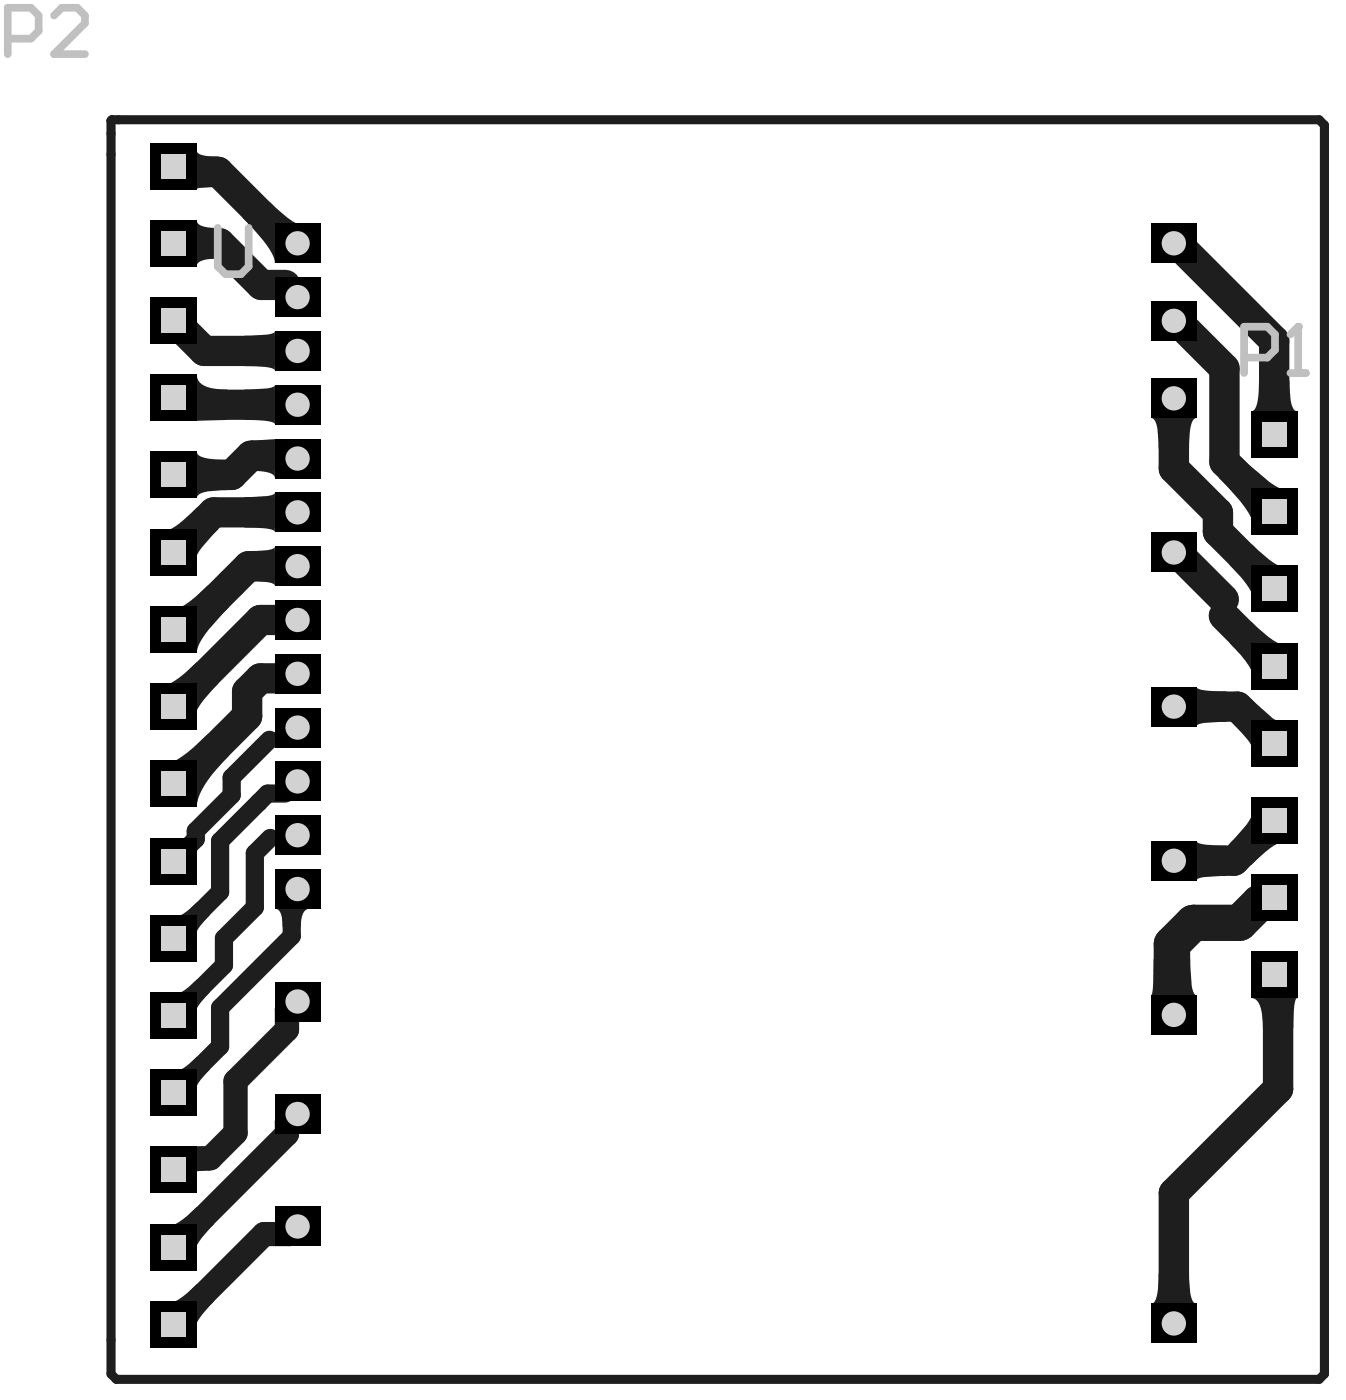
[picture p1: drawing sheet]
<svg xmlns="http://www.w3.org/2000/svg" width="147mm" height="153mm" viewBox="0 0 147 153" stroke-linecap="round" stroke-linejoin="round" font-family="sans-serif">
<g fill="#1e1e1e">
<path d="M17.8 142.3a1.1 1.1 0 0 0 1.4 0 9.5 9.5 0 0 0 2.3-1.9l1.9 1.9a8.3 8.3 0 0 0-2 2.7 .95 .95 0 0 0 .1 1.1z"/>
<path d="M18.7 117a1.06 1.06 0 0 0 1.3-.2l1.5-1.2 1.4 1.4-.4 .4a4.1 4.1 0 0 0-1.2 1.9v.2l.2 .3z"/>
<path d="M18.7 108.5a1.06 1.06 0 0 0 1.3-.1l1.5-1.3 1.4 1.4-.4 .4a4.1 4.1 0 0 0-1.2 1.9v.2l.2 .4z"/>
<path d="M27.6 60.3l.5-.1a4.4 4.4 0 0 0 1.7-.2l.2-.2v4.3l-.2-.3-.4-.1-1.8-.1z"/>
<path d="M26.7 54.4a9.1 9.1 0 0 0 3-.3l.3-.2v4.3a1.28 1.28 0 0 0-1.2-.4l-2.1-.1z"/>
<path d="M27.4 48.2l2.6-.2v4.3a.91 .91 0 0 0-.9-.7l-1.7-.1z"/>
<path d="M125.8 45.7h5a.78 .78 0 0 0-.6 .8l-.2 .8v1.7h-3.4a6.7 6.7 0 0 0-.4-3l-.2-.3z"/>
<path d="M132.5 66.7h2.5l-.4 .6h-1.7z"/>
<path d="M17.8 133.9a1.1 1.1 0 0 0 1.4 0 9.5 9.5 0 0 0 2.3-1.9l1.9 1.9a8.3 8.3 0 0 0-2 2.7 .95 .95 0 0 0 .1 1z"/>
<path d="M18.9 126.5l1.5 1.5-.4 .2-.4 .3-1.2-1.1 .4-.5z"/>
<path d="M21.5 125.4l1.5-.1v2.7l-1.5 .1z"/>
<path d="M18.7 100.1a1.06 1.06 0 0 0 1.3-.2l1.5-1.2 1.4 1.4a4.7 4.7 0 0 0-1.6 2.3v.2l.2 .3z"/>
<path d="M17.9 57.9a.77 .77 0 0 0 .8-.1 11.4 11.4 0 0 0 2.8-2.3l2.4 2.4a9.6 9.6 0 0 0-2.5 3v.5l.1 .1z"/>
<path d="M21.5 24.1a.89 .89 0 0 0 .9 .7l1.6 .1v3.4h-1.3l-.6 .2a.77 .77 0 0 0-.6 .6z"/>
<path d="M21.5 16.5l.1 .2 .5 .3 1.7 .1v3.3l-2.1 .2-.2 .1z"/>
<path d="M26.7 42.6a9.1 9.1 0 0 0 3-.2l.3-.3v4.3a1.28 1.28 0 0 0-1.2-.4l-2.1-.1z"/>
<path d="M26.7 36.7a9 9 0 0 0 3-.2l.3-.3v4.3a1.28 1.28 0 0 0-1.2-.4l-2.1-.1z"/>
<path d="M126.6 139.3h3.4a6.6 6.6 0 0 0 .4 3l.2 .3h.2h-5a.79 .79 0 0 0 .6-.8l.2-.8z"/>
<path d="M126.1 104.8h4a9.3 9.3 0 0 0 .3 3.7l.2 .3h.2h-5l.2-.6z"/>
<path d="M132.9 65.6h1.7l.4 .6h-2.5z"/>
<path d="M136.7 109.1h5.1l-.2 .2-.1 .7-.2 2.5h-3.3a4.6 4.6 0 0 0-.6-3.1l-.4-.2z"/>
<path d="M139.4 54.2l.2 .5 .4 .5-1.4 1.5-.6-.5-.5-.1z"/>
<path d="M137.6 41.7h3.3a6.4 6.4 0 0 0 .4 3l.3 .3h.2h-5.1a.8 .8 0 0 0 .7-.8l.1-.8z"/>
<path d="M17.4 83.2a1.08 1.08 0 0 0 1.4 .2 9 9 0 0 0 2.3-1.6l1.6-1.5 2.3 2.3a12.8 12.8 0 0 0-3.3 4.8l-.2 .8z"/>
<path d="M30 99.4h3.9a1.13 1.13 0 0 0-1 1.3v.7h-2l-.1-1-.1-.5-.2-.3z"/>
<path d="M18.1 66.3a.96 .96 0 0 0 1.2 .3 6.9 6.9 0 0 0 2.1-1.3l1.4-1.3 2.2 2.4a17.1 17.1 0 0 0-3.2 3.9l-.3 1.1z"/>
<path d="M21.5 49.4a.8 .8 0 0 0 .8 .7l.8 .1 1.7 .1v3.3a6.4 6.4 0 0 0-3 .4l-.3 .3v.2z"/>
<path d="M21.5 41a1.43 1.43 0 0 0 1.2 1.3l.9 .2 1.2 .1v3.3l-3.3 .1z"/>
<path d="M136.7 76.4l2.4 2.1a.65 .65 0 0 0 .6 .3l-3 2.9a.65 .65 0 0 0-.2-.6l-2.1-2.3z"/>
<path d="M136.7 88.5l3.8 3.8a.79 .79 0 0 0-.9 0 10.8 10.8 0 0 0-2.9 2.3l-2.3-2.3a9.2 9.2 0 0 0 2.4-3.2l.1-.2z"/>
<path d="M130.8 92a1.28 1.28 0 0 0 1.2 .4l2.1 .1v3.3a9.1 9.1 0 0 0-3 .2l-.3 .3z"/>
<path d="M135.6 49.9l.9 .9 2.3 1.9a3.3 3.3 0 0 0 2.4 .9l.2-.2-4.7 4.7a1.28 1.28 0 0 0 0-1.5 13.6 13.6 0 0 0-2.6-3.4l-.9-.9z"/>
<path d="M134.4 61.8l2.4-2.3a10.3 10.3 0 0 0 3.4 2.6 1.22 1.22 0 0 0 1.3-.2l-4.8 4.6a1.35 1.35 0 0 0 .1-1.8 12 12 0 0 0-2.4-2.9z"/>
<path d="M136.7 68a10.3 10.3 0 0 0 3.4 2.5 1.19 1.19 0 0 0 1.3-.2l-4.7 4.7a1.37 1.37 0 0 0 0-1.7 11.9 11.9 0 0 0-2.3-3z"/>
<path d="M16.8 74.8a1.37 1.37 0 0 0 1.8 0 11.9 11.9 0 0 0 2.9-2.4l2.4 2.4a10.4 10.4 0 0 0-2.6 3.3 1.19 1.19 0 0 0 .2 1.4z"/>
<path d="M130.8 75.1a1.28 1.28 0 0 0 1.2 .4l2.1 .1v3.3a9.1 9.1 0 0 0-3 .3l-.3 .2z"/>
<path d="M26.5 23.8l3-1.7a10.4 10.4 0 0 0 3.4 2.6 1.17 1.17 0 0 0 1.3-.2l-4.2 4.3a4.8 4.8 0 0 0-1.2-2.5z"/>
</g>
<path d="M12.2 13.1h132l.6 .6v136.6l-.6 .5h-131.5l-.6-.5v-137.1z" fill="none" stroke="#1e1e1e" stroke-width=".99"/>
<path d="M128.3 35.1h.3M128.3 26.6h.3M137.7 54.4l1.6 1.6M29.4 80.9l-4.1 4.1v2l-3.9 3.9v.9l-2.4 2.4M29.5 91.6l-1.6 1.7v5.9l-3.4 3.4v3l-5.5 5.5M31.2 86.8h-2l-5.1 5.2v5.5l-5.1 5.1M32.5 97.2l-.6 .7v4.5l-7.8 7.8v4.2l-5.1 5.1" fill="none" stroke="#1e1e1e" stroke-width="2"/>
<path d="M31.2 31.2l1.3 1.3M19 43.5l.8 .8M32.2 49.8l.3 .3M25.3 63.8h.4M32.2 73.7h.3M32.5 79.6l-1.3 1.3h-1.8M128.3 60.4h.3M133.8 65.6v1.7M21.3 84h-.6l-1.7 1.7M32.5 91.3l-.3 .3h-2.7M32.5 85.5l-1.3 1.3M20.3 126.7l-1.3 1.2" fill="none" stroke="#1e1e1e" stroke-width="1.7"/>
<g fill="none" stroke="#1e1e1e" stroke-width="3.3">
<path d="M19 18.2l.6 .6h4.2l7.4 7.3h.8l.5 .5M19 35.1l3.3 3.3h10.2M19 26.6h5l4.6 4.6h2.6M128.6 35.1l5.2 5.2v10.2l3.9 3.9M128.6 26.6l10.7 10.6v10.3M19.8 44.3h12.7M32.2 49.8h-4.8l-2.1 2.1h-6.3M32.5 56h-9.2l-4.3 4.4M128.3 43.6v7.6l4.8 4.9v2.1l6.2 6.2M32.5 61.9h-5.3l-6.1 6.1h-1.2l-.9 .8M32.5 73.7l-.5 .5h-3.5l-1.5 1.4v2.7l-5.7 5.7M32.5 67.8h-4l-9.5 9.5"/>
<path d="M128.3 77.3h7l4 4M128.6 60.4l5.2 5.2M133.8 67.3l5.5 5.5M139.3 89.7l-4.4 4.4h-6.6M139.3 106.6l.4 .4v12.1l-11.4 11.4v14.2"/>
</g>
<path d="M32.5 109.5h-.3l-.8 .9v2.2l-5.7 5.6v5.7l-2.7 2.8h-2.7M32.5 121.8h-.3l-.8 .9v1.3l-12.4 12.4M32.5 134.1l-.8 .9h-2.8l-9.9 9.8" fill="none" stroke="#1e1e1e" stroke-width="2.7"/>
<path d="M139.3 98.2l-.6 .5h-1l-2.2 2.2h-5.1l-2.3 2.4v7.5l.2 .2" fill="none" stroke="#1e1e1e" stroke-width="4"/>
<path d="M125.8 32.9h5v4.3h-5z" fill-rule="evenodd" fill="#000"/>
<circle cx="128.3" cy="35.1" r="1.33" fill="#d2d2d2"/>
<path d="M125.8 142.6h5v4.3h-5z" fill-rule="evenodd" fill="#000"/>
<circle cx="128.3" cy="144.7" r="1.33" fill="#d2d2d2"/>
<path d="M125.8 108.8h5v4.3h-5z" fill-rule="evenodd" fill="#000"/>
<circle cx="128.3" cy="111" r="1.33" fill="#d2d2d2"/>
<path d="M125.8 92h5v4.3h-5z" fill-rule="evenodd" fill="#000"/>
<circle cx="128.3" cy="94.1" r="1.33" fill="#d2d2d2"/>
<path d="M125.8 58.3h5v4.3h-5z" fill-rule="evenodd" fill="#000"/>
<circle cx="128.3" cy="60.4" r="1.33" fill="#d2d2d2"/>
<path d="M125.8 41.4h5v4.3h-5z" fill-rule="evenodd" fill="#000"/>
<circle cx="128.3" cy="43.6" r="1.33" fill="#d2d2d2"/>
<path d="M125.8 24.4h5v4.4h-5z" fill-rule="evenodd" fill="#000"/>
<circle cx="128.3" cy="26.6" r="1.33" fill="#d2d2d2"/>
<path d="M125.8 75.1h5v4.3h-5z" fill-rule="evenodd" fill="#000"/>
<circle cx="128.3" cy="77.3" r="1.33" fill="#d2d2d2"/>
<path d="M16.5 133.9h5v5h-5z" fill-rule="evenodd" fill="#000"/>
<path d="M17.7 135.1h2.6v2.6h-2.6z" fill-rule="evenodd" fill="#d2d2d2"/>
<path d="M16.5 100.1h5v5h-5z" fill-rule="evenodd" fill="#000"/>
<path d="M17.7 101.3h2.6v2.6h-2.6z" fill-rule="evenodd" fill="#d2d2d2"/>
<path d="M16.5 66.3h5v5.1h-5z" fill-rule="evenodd" fill="#000"/>
<path d="M17.7 67.5h2.6v2.7h-2.6z" fill-rule="evenodd" fill="#d2d2d2"/>
<path d="M16.5 32.5h5v5.1h-5z" fill-rule="evenodd" fill="#000"/>
<path d="M17.7 33.7h2.6v2.7h-2.6z" fill-rule="evenodd" fill="#d2d2d2"/>
<path d="M136.7 87.2h5.1v5.1h-5.1z" fill-rule="evenodd" fill="#000"/>
<path d="M137.9 88.4h2.7v2.7h-2.7z" fill-rule="evenodd" fill="#d2d2d2"/>
<path d="M136.7 53.4h5.1v5.1h-5.1z" fill-rule="evenodd" fill="#000"/>
<path d="M137.9 54.6h2.7v2.7h-2.7z" fill-rule="evenodd" fill="#d2d2d2"/>
<path d="M16.5 142.3h5v5.1h-5z" fill-rule="evenodd" fill="#000"/>
<path d="M17.7 143.5h2.6v2.7h-2.6z" fill-rule="evenodd" fill="#d2d2d2"/>
<path d="M16.5 108.5h5v5.1h-5z" fill-rule="evenodd" fill="#000"/>
<path d="M17.7 109.7h2.6v2.7h-2.6z" fill-rule="evenodd" fill="#d2d2d2"/>
<path d="M16.5 117h5v5h-5z" fill-rule="evenodd" fill="#000"/>
<path d="M17.7 118.2h2.6v2.6h-2.6z" fill-rule="evenodd" fill="#d2d2d2"/>
<path d="M16.5 83.2h5v5.1h-5z" fill-rule="evenodd" fill="#000"/>
<path d="M17.7 84.4h2.6v2.7h-2.6z" fill-rule="evenodd" fill="#d2d2d2"/>
<path d="M16.5 91.6h5v5.1h-5z" fill-rule="evenodd" fill="#000"/>
<path d="M17.7 92.8h2.6v2.7h-2.6z" fill-rule="evenodd" fill="#d2d2d2"/>
<path d="M16.5 49.4h5v5.1h-5z" fill-rule="evenodd" fill="#000"/>
<path d="M17.7 50.6h2.6v2.7h-2.6z" fill-rule="evenodd" fill="#d2d2d2"/>
<path d="M16.5 57.9h5v5h-5z" fill-rule="evenodd" fill="#000"/>
<path d="M17.7 59.1h2.6v2.6h-2.6z" fill-rule="evenodd" fill="#d2d2d2"/>
<path d="M16.5 24.1h5v5h-5z" fill-rule="evenodd" fill="#000"/>
<path d="M17.7 25.3h2.6v2.6h-2.6z" fill-rule="evenodd" fill="#d2d2d2"/>
<path d="M16.5 41h5v5h-5z" fill-rule="evenodd" fill="#000"/>
<path d="M17.7 42.2h2.6v2.6h-2.6z" fill-rule="evenodd" fill="#d2d2d2"/>
<path d="M16.5 15.6h5v5.1h-5z" fill-rule="evenodd" fill="#000"/>
<path d="M17.7 16.8h2.6v2.7h-2.6z" fill-rule="evenodd" fill="#d2d2d2"/>
<path d="M136.7 104.1h5.1v5.1h-5.1z" fill-rule="evenodd" fill="#000"/>
<path d="M137.9 105.3h2.7v2.7h-2.7z" fill-rule="evenodd" fill="#d2d2d2"/>
<path d="M136.7 95.6h5.1v5.1h-5.1z" fill-rule="evenodd" fill="#000"/>
<path d="M137.9 96.8h2.7v2.7h-2.7z" fill-rule="evenodd" fill="#d2d2d2"/>
<path d="M136.7 78.8h5.1v5h-5.1z" fill-rule="evenodd" fill="#000"/>
<path d="M137.9 80h2.7v2.6h-2.7z" fill-rule="evenodd" fill="#d2d2d2"/>
<path d="M136.7 70.3h5.1v5.1h-5.1z" fill-rule="evenodd" fill="#000"/>
<path d="M137.9 71.5h2.7v2.7h-2.7z" fill-rule="evenodd" fill="#d2d2d2"/>
<path d="M136.7 61.9h5.1v5h-5.1z" fill-rule="evenodd" fill="#000"/>
<path d="M137.9 63.1h2.7v2.6h-2.7z" fill-rule="evenodd" fill="#d2d2d2"/>
<path d="M16.5 125.4h5v5.1h-5z" fill-rule="evenodd" fill="#000"/>
<path d="M17.7 126.6h2.6v2.7h-2.6z" fill-rule="evenodd" fill="#d2d2d2"/>
<path d="M16.5 74.7h5v5.1h-5z" fill-rule="evenodd" fill="#000"/>
<path d="M17.7 75.9h2.6v2.7h-2.6z" fill-rule="evenodd" fill="#d2d2d2"/>
<path d="M136.7 45h5.1v5h-5.1z" fill-rule="evenodd" fill="#000"/>
<path d="M137.9 46.2h2.7v2.6h-2.7z" fill-rule="evenodd" fill="#d2d2d2"/>
<path d="M30 107.4h5v4.3h-5z" fill-rule="evenodd" fill="#000"/>
<circle cx="32.5" cy="109.5" r="1.33" fill="#d2d2d2"/>
<path d="M30 59.8h5v4.3h-5z" fill-rule="evenodd" fill="#000"/>
<circle cx="32.5" cy="61.9" r="1.33" fill="#d2d2d2"/>
<path d="M30 53.9h5v4.3h-5z" fill-rule="evenodd" fill="#000"/>
<circle cx="32.5" cy="56" r="1.33" fill="#d2d2d2"/>
<path d="M30 132h5v4.3h-5z" fill-rule="evenodd" fill="#000"/>
<circle cx="32.5" cy="134.1" r="1.33" fill="#d2d2d2"/>
<path d="M30 119.7h5v4.3h-5z" fill-rule="evenodd" fill="#000"/>
<circle cx="32.5" cy="121.8" r="1.33" fill="#d2d2d2"/>
<path d="M30 77.4h5v4.3h-5z" fill-rule="evenodd" fill="#000"/>
<circle cx="32.5" cy="79.6" r="1.33" fill="#d2d2d2"/>
<path d="M30 83.3h5v4.3h-5z" fill-rule="evenodd" fill="#000"/>
<circle cx="32.5" cy="85.5" r="1.33" fill="#d2d2d2"/>
<path d="M30 89.2h5v4.3h-5z" fill-rule="evenodd" fill="#000"/>
<circle cx="32.5" cy="91.3" r="1.33" fill="#d2d2d2"/>
<path d="M30 95.1h5v4.3h-5z" fill-rule="evenodd" fill="#000"/>
<circle cx="32.5" cy="97.2" r="1.33" fill="#d2d2d2"/>
<path d="M30 65.6h5v4.4h-5z" fill-rule="evenodd" fill="#000"/>
<circle cx="32.5" cy="67.8" r="1.33" fill="#d2d2d2"/>
<path d="M30 24.4h5v4.4h-5z" fill-rule="evenodd" fill="#000"/>
<circle cx="32.5" cy="26.6" r="1.33" fill="#d2d2d2"/>
<path d="M30 30.3h5v4.4h-5z" fill-rule="evenodd" fill="#000"/>
<circle cx="32.5" cy="32.5" r="1.33" fill="#d2d2d2"/>
<path d="M30 36.2h5v4.3h-5z" fill-rule="evenodd" fill="#000"/>
<circle cx="32.5" cy="38.4" r="1.33" fill="#d2d2d2"/>
<path d="M30 42.1h5v4.3h-5z" fill-rule="evenodd" fill="#000"/>
<circle cx="32.5" cy="44.3" r="1.33" fill="#d2d2d2"/>
<path d="M30 48h5v4.3h-5z" fill-rule="evenodd" fill="#000"/>
<circle cx="32.5" cy="50.1" r="1.33" fill="#d2d2d2"/>
<path d="M30 71.5h5v4.3h-5z" fill-rule="evenodd" fill="#000"/>
<circle cx="32.5" cy="73.7" r="1.33" fill="#d2d2d2"/>
<path d="M.8 4.2h2.6l.8-.8v-1.7l-.8-.8h-2.6v5M5.9 1.7l.9-.8h1.6l.9 .8v.8l-3.4 3.4h3.4M23.8 24.9v4.2l.8 .9h1.7l.9-.9v-4.2M136 39.1h2.5l.8-.8v-1.7l-.8-.9h-2.5v5.1M141.9 35.7v5.1M141 40.8h1.7" fill="none" stroke="#c0c0c0" stroke-width=".84"/>
<circle cx="141.9" cy="35.7" r=".42" fill="#c0c0c0"/>
<path d="M141.9 35.7l-.9 .9" fill="none" stroke="#c0c0c0" stroke-width=".84"/>
</svg>
